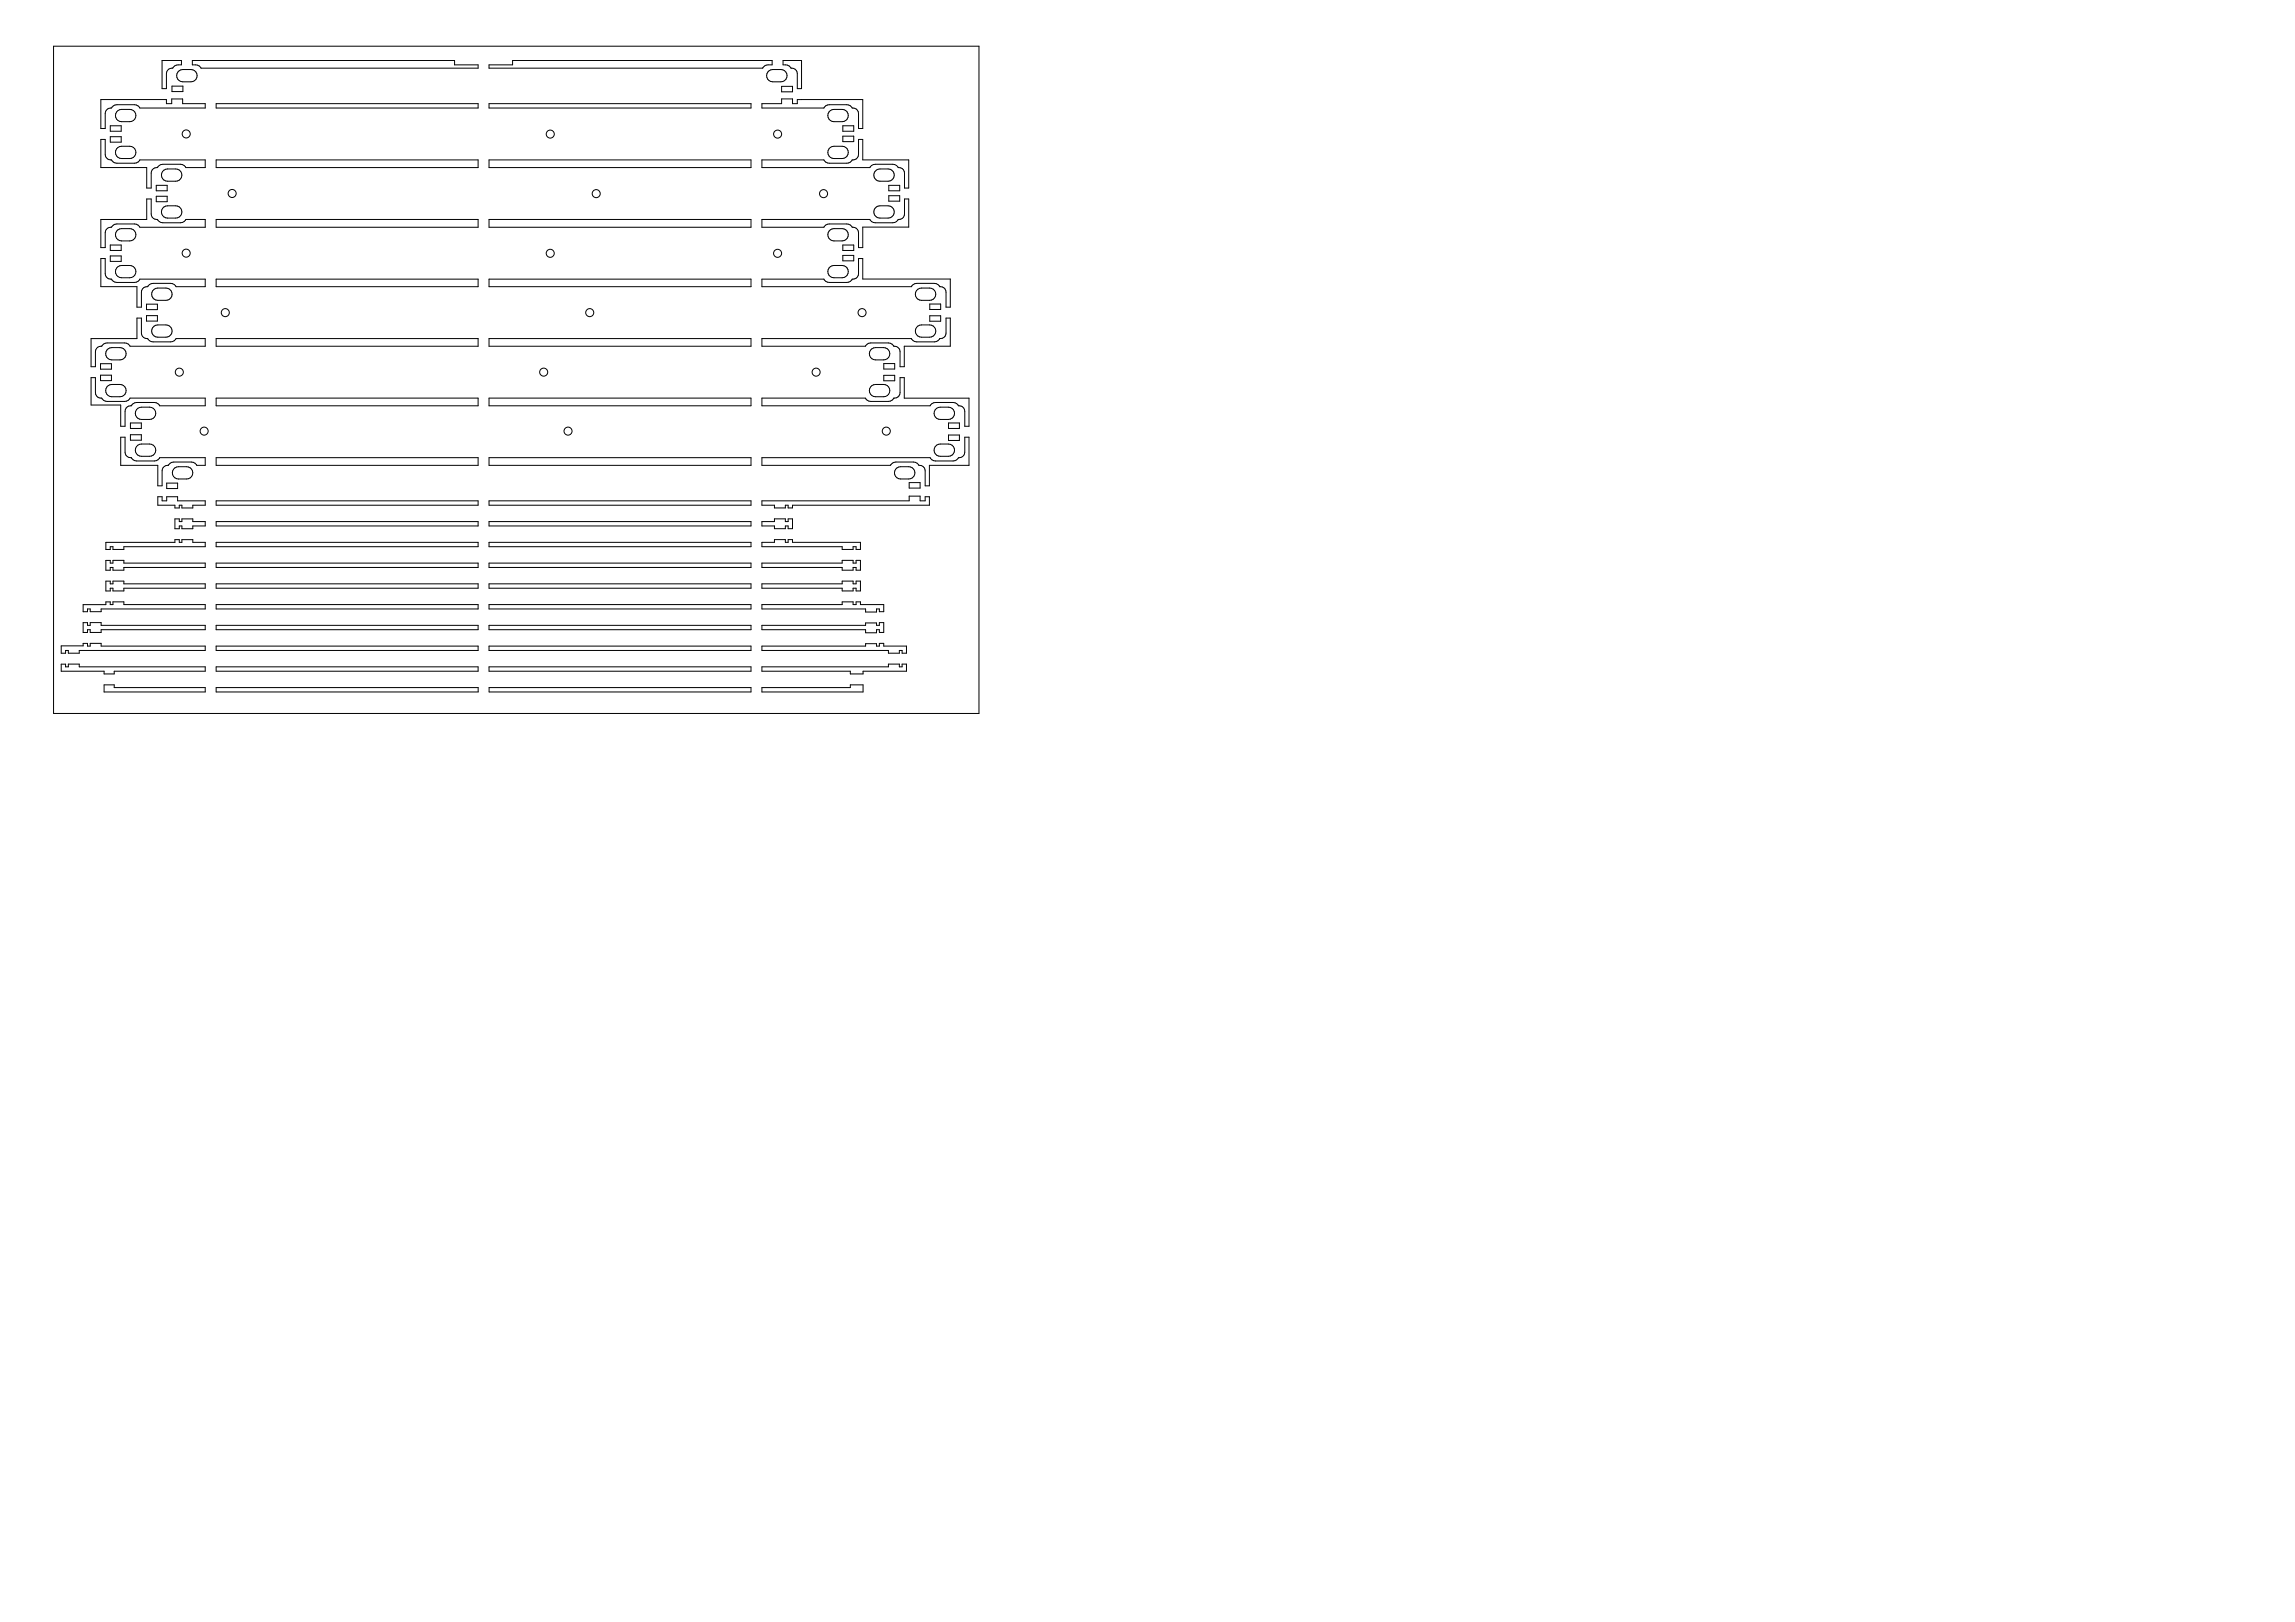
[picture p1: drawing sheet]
<svg xmlns="http://www.w3.org/2000/svg" width="841mm" height="594mm" viewBox="0 0 841 594" stroke-linecap="round" stroke-linejoin="round" font-family="sans-serif">
<g fill="none" stroke="#000" stroke-width=".37">
<path d="M19.6 16.9h339.2v244.4h-339.2zM37 36.5h24v1.5h1.9v-1.8h4v1.8h8.3v1.6h-24a2.14 2.14 0 0 0-1.9-1.2h-6.5a2.14 2.14 0 0 0-1.9 1.2 2.04 2.04 0 0 0-2.3 2v5.5h-1.6zM59.4 22.2h7.1v1.6a2.79 2.79 0 0 0-3.2 1.2 2.04 2.04 0 0 0-2.3 2v5.5h-1.6zM63 31.5h4v2h-4zM65.7 25.9a7.5 7.5 0 0 1 5-.3 2.25 2.25 0 0 1 1.5 2.5 2.25 2.25 0 0 1-2.2 1.9h-3a2.25 2.25 0 0 1-2.1-1.6 2.25 2.25 0 0 1 .8-2.5zM70.5 22.2h96.1v1.6h8.6v1.2h-101.5a2.6 2.6 0 0 0-3.2-1.2zM79.2 38h96v1.6h-96zM179.2 38h96v1.6h-96zM179.2 23.8h8.6v-1.6h95.2v1.6a2.97 2.97 0 0 0-3.5 1.2h-100.3zM279.2 38h7.2v-1.8h4v1.8h1.8v-1.5h24v10.6h-1.6v-5.5a2.04 2.04 0 0 0-2.3-2 2.14 2.14 0 0 0-2-1.2h-6.4a2.14 2.14 0 0 0-2 1.2h-22.7zM281.4 26.4l.5-.5a7.5 7.5 0 0 1 5-.3 2.25 2.25 0 0 1 1.5 2.5 2.25 2.25 0 0 1-2.2 1.9h-3a2.25 2.25 0 0 1-1.8-3.6zM286.4 31.6h4v2h-4z"/>
<path d="M287 22.2h6.7v10.3h-1.5v-5.5a2.04 2.04 0 0 0-2.3-2 2.46 2.46 0 0 0-2.9-1.2zM293.7 36.5h.1M37 51.1h1.6v5.5a2.04 2.04 0 0 0 2.3 2 2.14 2.14 0 0 0 1.9 1.2h6.5a2.14 2.14 0 0 0 1.9-1.2h24v2.8h-7.1a2.14 2.14 0 0 0-2-1.2h-6.4a2.14 2.14 0 0 0-2 1.2 2.04 2.04 0 0 0-2.3 2v5.5h-1.6v-7.5h-16.8zM40.4 46.1h4v2h-4zM40.4 50.1h4v2h-4zM43.2 40.5a7.5 7.5 0 0 1 5.1-.3 2.25 2.25 0 0 1 1.5 2.5 2.25 2.25 0 0 1-2.2 1.9h-3a2.25 2.25 0 0 1-2.2-1.6 2.25 2.25 0 0 1 .8-2.5zM43.2 54a7.5 7.5 0 0 1 5.1-.3 2.25 2.25 0 0 1 1.5 2.5 2.25 2.25 0 0 1-2.2 1.9h-3a2.25 2.25 0 0 1-2.2-1.6 2.25 2.25 0 0 1 .8-2.5zM79.2 58.6h96v2.8h-96zM179.2 58.6h96v2.8h-96zM279.2 58.6h22.7a2.14 2.14 0 0 0 2 1.2h6.4a2.14 2.14 0 0 0 2-1.2 2.04 2.04 0 0 0 2.3-2v-5.5h1.6v7.5h16.8v10.3h-1.5v-5.5a2.04 2.04 0 0 0-2.4-2 2.14 2.14 0 0 0-1.9-1.2h-6.5a2.14 2.14 0 0 0-1.9 1.2h-39.6zM304.3 40.5a7.5 7.5 0 0 1 5-.3 2.25 2.25 0 0 1 1.5 2.5 2.25 2.25 0 0 1-2.2 1.9h-3a2.25 2.25 0 0 1-2.1-1.6 2.25 2.25 0 0 1 .8-2.5zM304.3 54a7.5 7.5 0 0 1 5-.3 2.25 2.25 0 0 1 1.5 2.5 2.25 2.25 0 0 1-2.2 1.9h-3a2.25 2.25 0 0 1-2.1-1.6 2.25 2.25 0 0 1 .8-2.5z"/>
<path d="M308.9 46.1h4v2h-4zM308.9 49.9h4v2h-4zM57.3 67.9h4v2h-4zM57.3 71.9h4v2h-4zM60.1 62.3a7.4 7.4 0 0 1 5-.3 2.25 2.25 0 0 1 1.5 2.5 2.25 2.25 0 0 1-2.2 1.9h-3a2.25 2.25 0 0 1-2.1-1.6 2.25 2.25 0 0 1 .8-2.5zM60.1 75.8a7.4 7.4 0 0 1 5-.3 2.25 2.25 0 0 1 1.5 2.5 2.25 2.25 0 0 1-2.2 1.9h-3a2.25 2.25 0 0 1-2.1-1.6 2.25 2.25 0 0 1 .8-2.5zM321.1 62.3a7.4 7.4 0 0 1 5.1-.3 2.25 2.25 0 0 1 1.5 2.5 2.25 2.25 0 0 1-2.2 1.9h-3a2.25 2.25 0 0 1-2.2-1.6 2.25 2.25 0 0 1 .8-2.5zM321.1 75.8a7.4 7.4 0 0 1 5.1-.3 2.25 2.25 0 0 1 1.5 2.5 2.25 2.25 0 0 1-2.2 1.9h-3a2.25 2.25 0 0 1-2.2-1.6 2.25 2.25 0 0 1 .8-2.5zM325.7 67.9h4v2h-4zM325.7 71.7h4v2h-4zM37 80.4h16.8v-7.5h1.6v5.5a2.04 2.04 0 0 0 2.3 2 2.14 2.14 0 0 0 2 1.2h6.4a2.14 2.14 0 0 0 2-1.2h7.1v2.8h-24a2.14 2.14 0 0 0-1.9-1.2h-6.5a2.14 2.14 0 0 0-1.9 1.2 2.04 2.04 0 0 0-2.3 2v5.5h-1.6zM37 94.7h1.6v5.5a2.04 2.04 0 0 0 2.3 2 2.14 2.14 0 0 0 1.9 1.2h6.5a2.14 2.14 0 0 0 1.9-1.2h24v2.8h-10.7a2.14 2.14 0 0 0-2-1.2h-6.4a2.14 2.14 0 0 0-2 1.2 2.04 2.04 0 0 0-2.3 2v5.5h-1.6v-7.5h-13.2z"/>
<path d="M40.4 89.7h4v2h-4zM40.4 93.7h4v2h-4zM43.2 84.2a7.4 7.4 0 0 1 5.1-.3 2.25 2.25 0 0 1 1.5 2.4 2.25 2.25 0 0 1-2.2 1.9h-3a2.25 2.25 0 0 1-2.2-1.5 2.25 2.25 0 0 1 .8-2.5zM43.2 97.7a7.4 7.4 0 0 1 5.1-.3 2.25 2.25 0 0 1 1.5 2.4 2.25 2.25 0 0 1-2.2 1.9h-3a2.25 2.25 0 0 1-2.2-1.5 2.25 2.25 0 0 1 .8-2.5zM79.2 80.4h96v2.8h-96zM179.2 80.4h96v2.8h-96zM279.2 80.4h39.6a2.14 2.14 0 0 0 1.9 1.2h6.5a2.14 2.14 0 0 0 1.9-1.2 2.04 2.04 0 0 0 2.4-2v-5.5h1.5v10.3h-16.8v7.5h-1.6v-5.5a2.04 2.04 0 0 0-2.3-2 2.14 2.14 0 0 0-2-1.2h-6.4a2.14 2.14 0 0 0-2 1.2h-22.7zM304.3 84.2a7.4 7.4 0 0 1 5-.3 2.25 2.25 0 0 1 1.5 2.4 2.25 2.25 0 0 1-2.2 1.9h-3a2.25 2.25 0 0 1-2.1-1.5 2.25 2.25 0 0 1 .8-2.5zM304.3 97.7a7.4 7.4 0 0 1 5-.3 2.25 2.25 0 0 1 1.5 2.4 2.25 2.25 0 0 1-2.2 1.9h-3a2.25 2.25 0 0 1-2.1-1.5 2.25 2.25 0 0 1 .8-2.5zM308.9 89.7h4v2h-4zM308.9 93.5h4v2h-4zM53.7 111.4h4v2h-4z"/>
<path d="M53.7 115.6h4v2h-4zM56.5 105.9a7.5 7.5 0 0 1 5-.3 2.25 2.25 0 0 1 1.5 2.5 2.25 2.25 0 0 1-2.2 1.9h-3a2.25 2.25 0 0 1-2.1-1.6 2.25 2.25 0 0 1 .8-2.5zM56.5 119.4a7.5 7.5 0 0 1 5-.3 2.25 2.25 0 0 1 1.5 2.5 2.25 2.25 0 0 1-2.2 1.9h-3a2.25 2.25 0 0 1-2.1-1.6 2.25 2.25 0 0 1 .8-2.5zM79.2 102.2h96v2.8h-96zM179.2 102.2h96v2.8h-96zM279.2 102.2h22.7a2.14 2.14 0 0 0 2 1.2h6.4a2.14 2.14 0 0 0 2-1.2 2.04 2.04 0 0 0 2.3-2v-5.5h1.6v7.5h32v10.3h-1.5v-5.5a2.04 2.04 0 0 0-2.3-2 2.14 2.14 0 0 0-2-1.2h-6.4a2.14 2.14 0 0 0-2 1.2h-54.8zM335.9 106.4l.5-.5a7.5 7.5 0 0 1 5-.3 2.25 2.25 0 0 1 1.5 2.5 2.25 2.25 0 0 1-2.2 1.9h-3a2.25 2.25 0 0 1-1.8-3.6zM335.9 119.9l.5-.5a7.5 7.5 0 0 1 5-.3 2.25 2.25 0 0 1 1.5 2.5 2.25 2.25 0 0 1-2.2 1.9h-3a2.25 2.25 0 0 1-1.8-3.6zM340.7 115.7h4v2h-4zM340.7 111.4h4v2h-4zM33.4 124h16.8v-7.5h1.6v5.5a2.04 2.04 0 0 0 2.3 2 2.14 2.14 0 0 0 2 1.2h6.4a2.14 2.14 0 0 0 2-1.2h10.7v2.8h-27.5a2.14 2.14 0 0 0-2-1.2h-6.4a2.14 2.14 0 0 0-2 1.2 2.04 2.04 0 0 0-2.3 2v5.5h-1.6zM33.4 138.3h1.6v5.5a2.04 2.04 0 0 0 2.3 2 2.14 2.14 0 0 0 2 1.2h6.4a2.14 2.14 0 0 0 2-1.2h27.5v2.8h-16.7a2.14 2.14 0 0 0-1.9-1.2h-6.5a2.14 2.14 0 0 0-2 1.2 2.04 2.04 0 0 0-2.3 2v5.5h-1.6v-7.8h-10.8z"/>
<path d="M36.8 133.2h4v2h-4zM36.8 137.4h4v2h-4zM39.7 127.7a7.4 7.4 0 0 1 5-.3 2.25 2.25 0 0 1 1.5 2.5 2.25 2.25 0 0 1-2.2 1.9h-3a2.25 2.25 0 0 1-2.2-1.5 2.25 2.25 0 0 1 .9-2.6zM79.2 124h96v2.8h-96zM179.2 124h96v2.8h-96zM279.2 124h54.8a2.14 2.14 0 0 0 2 1.2h6.4a2.14 2.14 0 0 0 2-1.2 2.04 2.04 0 0 0 2.3-2v-5.5h1.5v10.3h-16.8v7.5h-1.6v-5.5a2.03 2.03 0 0 0-2.3-2 2.14 2.14 0 0 0-1.9-1.2h-6.5a2.14 2.14 0 0 0-2 1.2h-37.9zM319 128.2l.5-.5a7.4 7.4 0 0 1 5-.3 2.25 2.25 0 0 1 1.6 2.5 2.25 2.25 0 0 1-2.3 1.9h-3a2.25 2.25 0 0 1-1.8-3.6zM323.9 133.2h4v2h-4zM323.9 137.5h4v2h-4zM39.7 141.2a7.4 7.4 0 0 1 5-.3 2.25 2.25 0 0 1 1.5 2.5 2.25 2.25 0 0 1-2.2 1.9h-3a2.25 2.25 0 0 1-2.2-1.5 2.25 2.25 0 0 1 .9-2.6zM47.8 154.9h4v2h-4zM47.8 159.2h4v2h-4z"/>
<path d="M50.5 149.6a7.5 7.5 0 0 1 5-.4 2.25 2.25 0 0 1 1.6 2.5 2.25 2.25 0 0 1-2.3 1.9h-3a2.25 2.25 0 0 1-2.1-1.5 2.25 2.25 0 0 1 .8-2.5zM79.2 145.8h96v2.8h-96zM179.2 145.8h96v2.8h-96zM279.2 145.8h37.9a2.14 2.14 0 0 0 2 1.2h6.5a2.14 2.14 0 0 0 1.9-1.2 2.03 2.03 0 0 0 2.3-2v-5.5h1.6v7.5h23.7v10.3h-1.6v-5.5a2.04 2.04 0 0 0-2.3-2 2.14 2.14 0 0 0-1.9-1.2h-6.5a2.15 2.15 0 0 0-1.9 1.2h-61.7zM319 141.7l.5-.5a7.4 7.4 0 0 1 5-.3 2.25 2.25 0 0 1 1.6 2.5 2.25 2.25 0 0 1-2.3 1.9h-3a2.25 2.25 0 0 1-2-1.2 2.25 2.25 0 0 1 .2-2.4zM343.2 149.6a7.5 7.5 0 0 1 5-.4 2.25 2.25 0 0 1 1.6 2.5 2.25 2.25 0 0 1-2.3 1.9h-3a2.25 2.25 0 0 1-2.1-1.5 2.25 2.25 0 0 1 .8-2.5zM347.6 154.9h4v2h-4zM347.6 159.3h4v2h-4zM44.2 160.1h1.6v5.5a2.04 2.04 0 0 0 2.3 2 2.14 2.14 0 0 0 2 1.2h6.5a2.14 2.14 0 0 0 1.9-1.2h16.7v2.8h-3.1a2.14 2.14 0 0 0-2-1.2h-6.4a2.14 2.14 0 0 0-2 1.2 2.04 2.04 0 0 0-2.3 2v5.5h-1.6v-7.5h-13.6zM50.5 163.1a7.5 7.5 0 0 1 5-.4 2.25 2.25 0 0 1 1.6 2.5 2.25 2.25 0 0 1-2.3 1.9h-3a2.25 2.25 0 0 1-2.1-1.5 2.25 2.25 0 0 1 .8-2.5zM61.1 176.9h4v2h-4zM64.1 171.4a7.4 7.4 0 0 1 5-.3 2.25 2.25 0 0 1 1.5 2.4 2.25 2.25 0 0 1-2.2 1.9h-3a2.25 2.25 0 0 1-2.1-1.5 2.25 2.25 0 0 1 .8-2.5z"/>
<path d="M79.2 167.6h96v2.8h-96zM179.2 167.6h96v2.8h-96zM279.2 167.6h61.7a2.15 2.15 0 0 0 1.9 1.2h6.5a2.14 2.14 0 0 0 1.9-1.2 2.04 2.04 0 0 0 2.3-2v-5.5h1.6v10.3h-14.5v7.5h-1.6v-5.5a2.04 2.04 0 0 0-2.3-2 2.15 2.15 0 0 0-1.9-1.2h-6.5a2.14 2.14 0 0 0-2 1.2h-47.1zM328.7 171.4a7.4 7.4 0 0 1 5-.3 2.25 2.25 0 0 1 1.5 2.4 2.25 2.25 0 0 1-2.2 1.9h-3a2.25 2.25 0 0 1-2.1-1.5 2.25 2.25 0 0 1 .8-2.5zM333.2 176.8h4v2h-4zM343.2 163.1a7.5 7.5 0 0 1 5-.4 2.25 2.25 0 0 1 1.6 2.5 2.25 2.25 0 0 1-2.3 1.9h-3a2.25 2.25 0 0 1-2.1-1.5 2.25 2.25 0 0 1 .8-2.5zM38.8 198.7h25.3v-1h1.6v.9h1v-.9h4v.9h4.5v1.6h-29.8v1h-4v-1h-1v1.1h-1.6zM57.8 181.9h1.6v1.5h1.7v-1.5h4v1.5h10.1v1.6h-4.5v1.1h-4v-1.1h-1v1.1h-1.6v-1.1h-6.3zM64.1 190.1h1.6v.9h1v-.9h4v.9h4.5v1.6h-4.5v1.1h-4v-1.1h-1v1.1h-1.6zM79.2 183.4h96v1.6h-96zM79.2 191h96v1.6h-96zM79.2 198.6h96v1.6h-96z"/>
<path d="M179.2 183.4h96v1.6h-96zM179.2 191h96v1.6h-96zM179.2 198.6h96v1.6h-96zM279.2 183.4h54v-1.7h4v1.7h1.8v-1.5h1.6v3.1h-50.2v1h-1.6v-1h-1v1h-4v-1h-4.6zM279.2 191h4.6v-1h4v1h1v-1h1.6v3.6h-1.6v-1h-1v1h-4v-1h-4.6zM279.2 198.6h4.6v-1h4v1h1v-1h1.6v1h24.9v2.6h-1.6v-1h-1.1v1h-4v-1h-29.4zM38.8 205.3h1.6v.9h1v-1h4v1h29.8v1.6h-29.8v1h-4v-1h-1v1.1h-1.6zM38.8 212.9h1.6v.9h1v-1h4v1h29.8v1.6h-29.8v1h-4v-1h-1v1.1h-1.6zM79.2 206.2h96v1.6h-96zM79.2 213.8h96v1.6h-96zM179.2 206.2h96v1.6h-96zM179.2 213.8h96v1.6h-96z"/>
<path d="M279.2 206.2h29.4v-1h4v1h1.1v-1h1.6v3.6h-1.6v-1h-1.1v1h-4v-1h-29.4zM279.2 213.8h29.4v-1h4v1h1.1v-1h1.6v3.6h-1.6v-1h-1.1v1h-4v-1h-29.4zM22.4 236.6h8.1v-.9h1.6v.9h1v-1h4v1h38.1v1.6h-46.2v1h-4v-1h-1v1.1h-1.6zM30.5 221.5h8.3v-1h1.6v.9h1v-1h4v1h29.8v1.6h-38.1v1h-4v-1h-1v1.1h-1.6zM30.5 228.1h1.6v.9h1v-1h4v1h38.1v1.6h-38.1v1h-4v-1h-1v1.1h-1.6zM79.2 221.4h96v1.6h-96zM79.2 229h96v1.6h-96zM79.2 236.6h96v1.6h-96zM179.2 221.4h96v1.6h-96zM179.2 229h96v1.6h-96zM179.2 236.6h96v1.6h-96zM279.2 221.4h29.4v-1h4v1h1.1v-1h1.6v1h8.6v2.6h-1.6v-1h-1.1v1.2h-4v-1.2h-38z"/>
<path d="M279.2 229h38v-.8h4v.8h1.1v-1h1.6v3.6h-1.6v-1h-1.1v1.2h-4v-1.2h-38zM279.2 236.6h38v-.8h4v.8h1.1v-1h1.6v1h8.3v2.6h-1.6v-1h-1v1h-4v-1h-46.4zM22.4 243.3h1.6v.9h1v-1h4v1h46.2v1.6h-33.3v1h-3.8v-1h-15.7zM38.1 250.8h3.8v1h33.3v1.6h-37.1zM79.2 244.2h96v1.6h-96zM79.2 251.8h96v1.6h-96zM179.2 244.2h96v1.6h-96zM179.2 251.8h96v1.6h-96zM279.2 244.2h46.4v-1h4v1h1v-1h1.6v2.6h-15.9v1h-4.7v-1h-32.4zM279.2 251.8h32.4v-1h4.7v2.6h-37.1z"/>
<circle cx="68.2" cy="49.1" r="1.47"/>
<circle cx="201.6" cy="49.1" r="1.47"/>
<circle cx="285" cy="49.1" r="1.47"/>
<circle cx="85.1" cy="70.9" r="1.47"/>
<circle cx="218.5" cy="70.9" r="1.47"/>
<circle cx="301.8" cy="70.9" r="1.47"/>
<circle cx="68.2" cy="92.7" r="1.47"/>
<circle cx="201.6" cy="92.8" r="1.47"/>
<circle cx="285" cy="92.8" r="1.47"/>
<circle cx="82.6" cy="114.5" r="1.47"/>
<circle cx="216.1" cy="114.5" r="1.47"/>
<circle cx="315.9" cy="114.5" r="1.47"/>
<circle cx="65.7" cy="136.3" r="1.47"/>
<circle cx="199.2" cy="136.3" r="1.47"/>
<circle cx="299.1" cy="136.3" r="1.47"/>
<circle cx="74.8" cy="157.9" r="1.47"/>
<circle cx="208.2" cy="157.9" r="1.47"/>
<circle cx="324.8" cy="157.9" r="1.47"/>
</g>
</svg>
